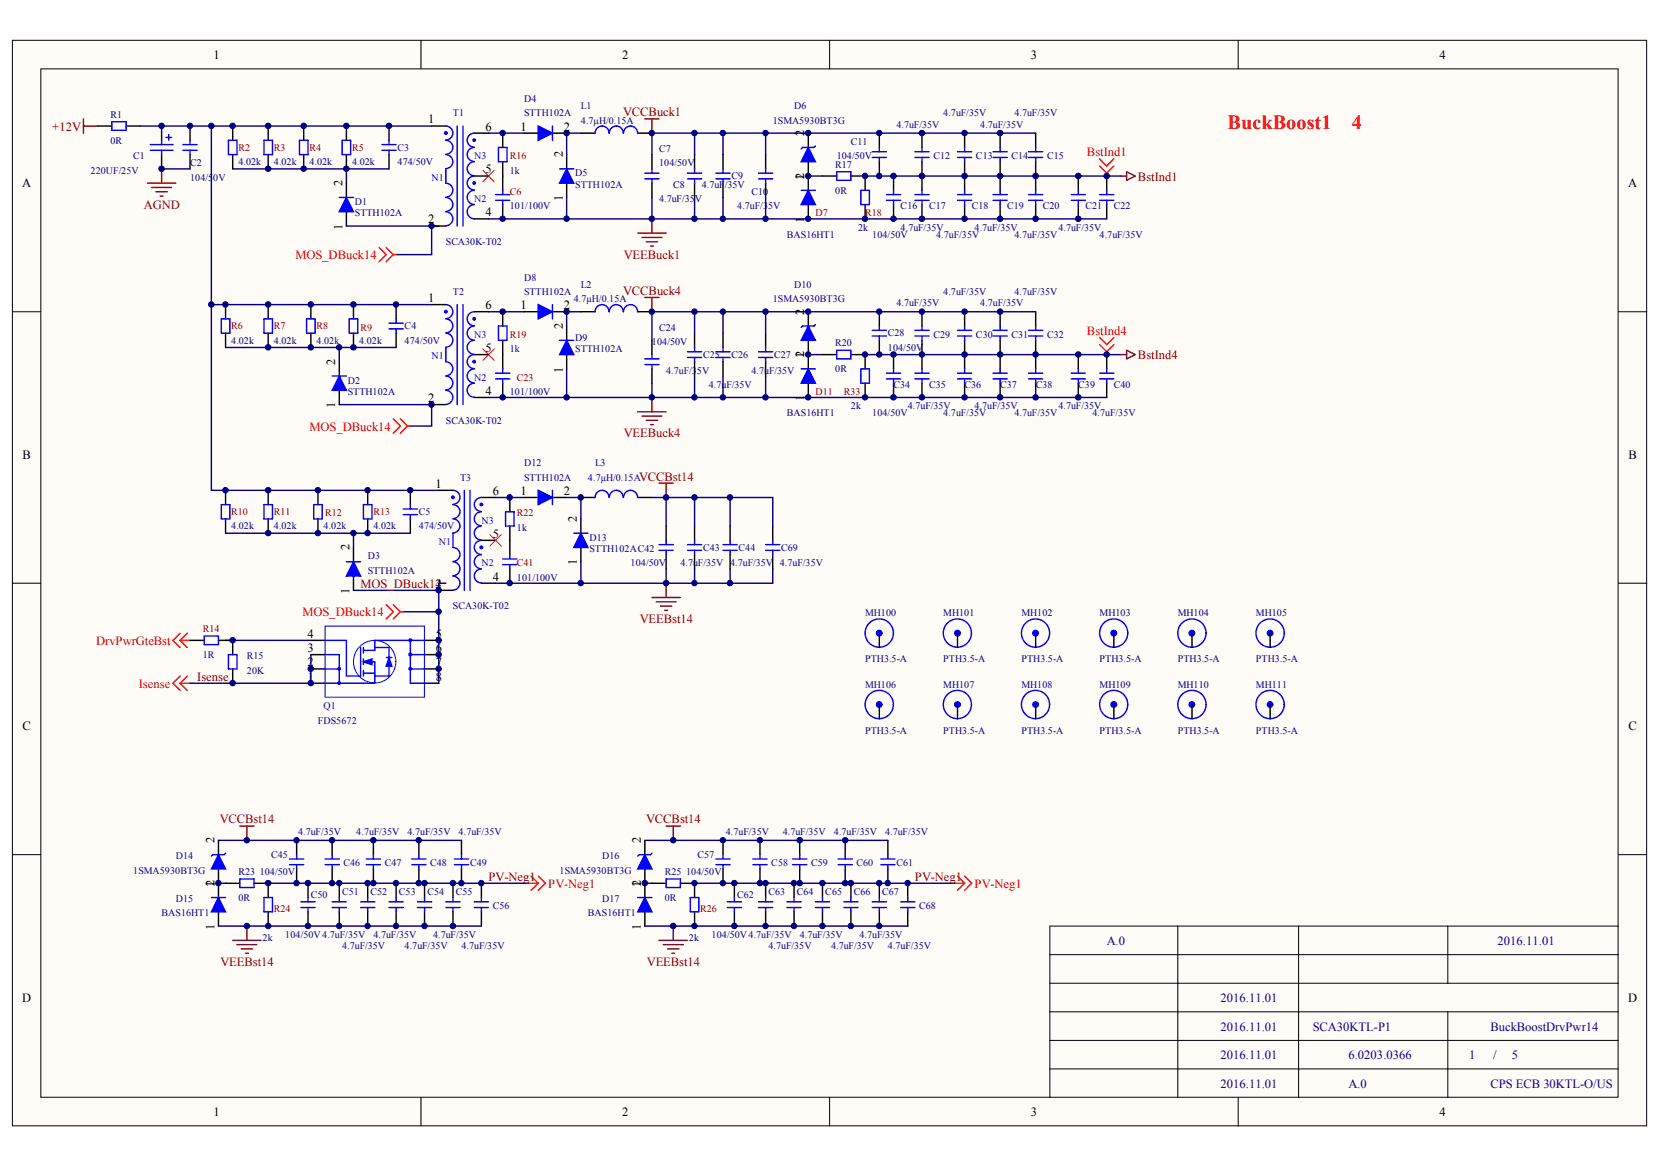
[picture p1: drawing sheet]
<svg xmlns="http://www.w3.org/2000/svg" width="289mm" height="202mm" viewBox="0 0 289 202" stroke-linecap="round" stroke-linejoin="round" font-family="sans-serif">
<defs><g id="words">
<g font-size="3.5" fill="#f00">
<text x="212.2" y="22.2">BuckBoost1</text>
<text x="233.8" y="22.2">4</text>
</g>
<g font-size="2.2">
<text x="36.9" y="10.2">1</text>
<text x="107.6" y="10.2">2</text>
<text x="178.2" y="10.2">3</text>
<text x="248.9" y="10.2">4</text>
<text x="74" y="21.3">1</text>
<text x="84" y="22.6">6</text>
<text x="90" y="22.6">1</text>
<text x="97.5" y="22.6">2</text>
<text x="84" y="30">5</text>
<text x="3.8" y="32.4">A</text>
<text x="281.5" y="32.4">A</text>
<text x="74" y="38.6">2</text>
<text x="84" y="37.4">4</text>
<text x="74" y="52.2">1</text>
<text x="84" y="53.4">6</text>
<text x="90" y="53.4">1</text>
<text x="97.5" y="53.4">2</text>
<text x="84" y="60.9">5</text>
<text x="74" y="69.5">2</text>
<text x="84" y="68.3">4</text>
<text x="3.9" y="79.3">B</text>
<text x="281.6" y="79.3">B</text>
<text x="75.3" y="84.3">1</text>
<text x="85.2" y="85.6">6</text>
<text x="90" y="85.6">1</text>
<text x="97.5" y="85.6">2</text>
<text x="85.2" y="93">5</text>
<text x="75.3" y="101.6">2</text>
<text x="85.2" y="100.4">4</text>
<text x="53.2" y="110.3">4</text>
<text x="53.2" y="112.7">3</text>
<text x="75.4" y="110.3">5</text>
<text x="75.4" y="112.7">6</text>
<text x="53.2" y="117.7">1</text>
<text x="53.2" y="115.2">2</text>
<text x="75.4" y="115.2">7</text>
<text x="75.4" y="117.7">8</text>
<text x="3.9" y="126.3">C</text>
<text x="281.6" y="126.3">C</text>
<text x="3.8" y="173.2">D</text>
<text x="281.5" y="173.2">D</text>
<text x="258.2" y="183.2">/</text>
<text x="36.9" y="193">1</text>
<text x="107.6" y="193">2</text>
<text x="178.2" y="193">3</text>
<text x="248.9" y="193">4</text>
</g>
<g font-size="2.2" fill="#800000">
<text x="9" y="22.6">+12V</text>
<text x="107.7" y="20.1">VCCBuck1</text>
<text x="196.8" y="31.2">BstInd1</text>
<text x="24.9" y="36.1">AGND</text>
<text x="107.9" y="44.7">VEEBuck1</text>
<text x="107.7" y="51">VCCBuck4</text>
<text x="196.8" y="62.1">BstInd4</text>
<text x="107.9" y="75.6">VEEBuck4</text>
<text x="110.5" y="83.1">VCCBst14</text>
<text x="62.3" y="101.6">MOS_DBuck14</text>
<text x="110.6" y="107.7">VEEBst14</text>
<text x="34.1" y="117.7">Isense</text>
<text x="38" y="142.4">VCCBst14</text>
<text x="111.7" y="142.4">VCCBst14</text>
<text x="84.5" y="152.3">PV-Neg1</text>
<text x="158.2" y="152.3">PV-Neg1</text>
<text x="38.1" y="167">VEEBst14</text>
<text x="111.8" y="167">VEEBst14</text>
</g>
<g font-size="2.2" fill="#f00">
<text x="187.9" y="27">BstInd1</text>
<text x="51.1" y="44.8">MOS_DBuck14</text>
<text x="187.9" y="57.9">BstInd4</text>
<text x="53.5" y="74.4">MOS_DBuck14</text>
<text x="52.3" y="106.6">MOS_DBuck14</text>
<text x="16.6" y="111.5">DrvPwrGteBst</text>
<text x="24" y="118.9">Isense</text>
<text x="94.8" y="153.5">PV-Neg1</text>
<text x="168.5" y="153.5">PV-Neg1</text>
</g>
<g font-size="2.2" fill="#0c0087">
<text x="191.4" y="163.4">A.0</text>
<text x="258.9" y="163.4">2016.11.01</text>
<text x="211" y="173.3">2016.11.01</text>
<text x="211" y="178.2">2016.11.01</text>
<text x="227" y="178.2">SCA30KTL-P1</text>
<text x="257.7" y="178.2">BuckBoostDrvPwr14</text>
<text x="211" y="183.2">2016.11.01</text>
<text x="233.1" y="183.2">6.0203.0366</text>
<text x="254" y="183.2">1</text>
<text x="261.4" y="183.2">5</text>
<text x="211" y="188.1">2016.11.01</text>
<text x="233.1" y="188.1">A.0</text>
<text x="257.7" y="188.1">CPS ECB 30KTL-O/US</text>
</g>
<g font-size="2.1">
<text x="139.1" y="23.5" transform="rotate(-90 139.1 23.5)">2</text>
<text x="97.3" y="27.2" transform="rotate(-90 97.3 27.2)">2</text>
<text x="59.2" y="32.2" transform="rotate(-90 59.2 32.2)">2</text>
<text x="97.3" y="34.8" transform="rotate(-90 97.3 34.8)">1</text>
<text x="139.1" y="31.1" transform="rotate(-90 139.1 31.1)">1</text>
<text x="139.1" y="30.9" transform="rotate(-90 139.1 30.9)">2</text>
<text x="59.2" y="39.7" transform="rotate(-90 59.2 39.7)">1</text>
<text x="139.1" y="38.5" transform="rotate(-90 139.1 38.5)">1</text>
<text x="97.3" y="56.9" transform="rotate(-90 97.3 56.9)">2</text>
<text x="139.1" y="54.4" transform="rotate(-90 139.1 54.4)">2</text>
<text x="58" y="63" transform="rotate(-90 58 63)">2</text>
<text x="97.3" y="64.4" transform="rotate(-90 97.3 64.4)">1</text>
<text x="139.1" y="62" transform="rotate(-90 139.1 62)">1</text>
<text x="139.1" y="61.8" transform="rotate(-90 139.1 61.8)">2</text>
<text x="58" y="70.6" transform="rotate(-90 58 70.6)">1</text>
<text x="139.1" y="69.4" transform="rotate(-90 139.1 69.4)">1</text>
<text x="60.4" y="95.2" transform="rotate(-90 60.4 95.2)">2</text>
<text x="99.7" y="90.2" transform="rotate(-90 99.7 90.2)">2</text>
<text x="99.7" y="97.8" transform="rotate(-90 99.7 97.8)">1</text>
<text x="60.4" y="102.7" transform="rotate(-90 60.4 102.7)">1</text>
<text x="37.1" y="145.8" transform="rotate(-90 37.1 145.8)">2</text>
<text x="110.8" y="145.8" transform="rotate(-90 110.8 145.8)">2</text>
<text x="37.1" y="153.4" transform="rotate(-90 37.1 153.4)">1</text>
<text x="37.1" y="153.2" transform="rotate(-90 37.1 153.2)">2</text>
<text x="110.8" y="153.4" transform="rotate(-90 110.8 153.4)">1</text>
<text x="110.8" y="153.2" transform="rotate(-90 110.8 153.2)">2</text>
<text x="37.1" y="160.8" transform="rotate(-90 37.1 160.8)">1</text>
<text x="110.8" y="160.8" transform="rotate(-90 110.8 160.8)">1</text>
</g>
<g font-size="1.7" fill="#000080">
<text x="90.6" y="17.7">D4</text>
<text x="19.1" y="20.4">R1</text>
<text x="78.3" y="20.1">T1</text>
<text x="90.6" y="20.1">STTH102A</text>
<text x="100.4" y="18.9">L1</text>
<text x="100.4" y="21.4">4.7μH/0.15A</text>
<text x="133.6" y="21.4">1SMA5930BT3G</text>
<text x="137.3" y="18.9">D6</text>
<text x="155" y="22.1">4.7uF/35V</text>
<text x="163.1" y="20.1">4.7uF/35V</text>
<text x="169.5" y="22.1">4.7uF/35V</text>
<text x="175.4" y="20.1">4.7uF/35V</text>
<text x="19.1" y="24.8">0R</text>
<text x="23" y="27.5">C1</text>
<text x="32.9" y="28.8">C2</text>
<text x="41.2" y="28.5">4.02k</text>
<text x="47.4" y="28.5">4.02k</text>
<text x="53.5" y="28.5">4.02k</text>
<text x="60.9" y="28.5">4.02k</text>
<text x="68.7" y="26.1">C3</text>
<text x="68.7" y="28.5">474/50V</text>
<text x="114" y="26.3">C7</text>
<text x="114" y="28.8">104/50V</text>
<text x="144.4" y="29">R17</text>
<text x="144.7" y="27.5">104/50V</text>
<text x="147.1" y="25.1">C11</text>
<text x="161.4" y="27.5">C12</text>
<text x="168.8" y="27.5">C13</text>
<text x="174.9" y="27.5">C14</text>
<text x="181" y="27.5">C15</text>
<text x="15.7" y="30">220UF/25V</text>
<text x="32.9" y="31.2">104/50V</text>
<text x="61.4" y="35.4">D1</text>
<text x="88.2" y="30">1k</text>
<text x="99.5" y="30.5">D5</text>
<text x="99.5" y="32.5">STTH102A</text>
<text x="114" y="34.9">4.7uF/35</text>
<text x="116.4" y="32.5">C8</text>
<text x="120.2" y="34.9">V</text>
<text x="121.3" y="32.5">4.7uF</text>
<text x="125.3" y="32.5">/35V</text>
<text x="126.5" y="31">C9</text>
<text x="129.9" y="33.7">C10</text>
<text x="144.4" y="33.5">0R</text>
<text x="61.4" y="37.4">STTH102A</text>
<text x="88.2" y="36.2">101/100V</text>
<text x="127.5" y="36.2">4.7uF/35V</text>
<text x="136.1" y="41.1">BAS16HT1</text>
<text x="148.4" y="39.9">2k</text>
<text x="150.8" y="41.1">104/50V</text>
<text x="155.7" y="36.2">C16</text>
<text x="155.7" y="39.9">4.7uF/35V</text>
<text x="160.6" y="36.2">C17</text>
<text x="161.9" y="41.1">4.7uF/35V</text>
<text x="168" y="36.2">C18</text>
<text x="168.5" y="39.9">4.7uF/35V</text>
<text x="174.2" y="36.2">C19</text>
<text x="175.4" y="41.1">4.7uF/35V</text>
<text x="180.3" y="36.2">C20</text>
<text x="183" y="39.9">4.7uF/35V</text>
<text x="187.7" y="36.2">C21</text>
<text x="190.1" y="41.1">4.7uF/35V</text>
<text x="192.6" y="36.2">C22</text>
<text x="77.1" y="42.4">SCA30K-T02</text>
<text x="78.3" y="51">T2</text>
<text x="90.6" y="48.5">D8</text>
<text x="90.6" y="51">STTH102A</text>
<text x="99.2" y="52.2">4.7μH/0.15A</text>
<text x="100.4" y="49.8">L2</text>
<text x="133.6" y="52.2">1SMA5930BT3G</text>
<text x="137.3" y="49.8">D10</text>
<text x="155" y="53">4.7uF/35V</text>
<text x="163.1" y="51">4.7uF/35V</text>
<text x="169.5" y="53">4.7uF/35V</text>
<text x="175.4" y="51">4.7uF/35V</text>
<text x="40" y="59.4">4.02k</text>
<text x="47.4" y="59.4">4.02k</text>
<text x="54.7" y="59.4">4.02k</text>
<text x="62.1" y="59.4">4.02k</text>
<text x="70" y="56.9">C4</text>
<text x="70" y="59.4">474/50V</text>
<text x="99.5" y="58.9">D9</text>
<text x="112.7" y="59.6">104/50V</text>
<text x="114" y="57.2">C24</text>
<text x="144.4" y="59.9">R20</text>
<text x="153.5" y="58.2">C28</text>
<text x="161.4" y="58.4">C29</text>
<text x="168.8" y="58.4">C30</text>
<text x="174.9" y="58.4">C31</text>
<text x="181" y="58.4">C32</text>
<text x="88.2" y="60.9">1k</text>
<text x="99.5" y="60.9">STTH102A</text>
<text x="115.2" y="64.6">4.7uF/35V</text>
<text x="121.6" y="61.9">C25</text>
<text x="126.5" y="61.9">C26</text>
<text x="129.9" y="64.6">4.7uF/35V</text>
<text x="133.9" y="61.9">C27</text>
<text x="144.4" y="64.3">0R</text>
<text x="153.5" y="60.6">104/50V</text>
<text x="60.1" y="66.3">D2</text>
<text x="60.1" y="68.3">STTH102A</text>
<text x="88.2" y="68.3">101/100V</text>
<text x="122.6" y="67.1">4.7uF/35V</text>
<text x="147.1" y="70.8">2k</text>
<text x="154.5" y="67.1">C34</text>
<text x="157" y="70.8">4.7uF/35V</text>
<text x="160.6" y="67.1">C35</text>
<text x="166.8" y="67.1">C36</text>
<text x="168.5" y="70.8">4.7uF/35V</text>
<text x="172.9" y="67.1">C37</text>
<text x="179.1" y="67.1">C38</text>
<text x="183" y="70.8">4.7uF/35V</text>
<text x="186.4" y="67.1">C39</text>
<text x="192.6" y="67.1">C40</text>
<text x="77.1" y="73.2">SCA30K-T02</text>
<text x="136.1" y="72">BAS16HT1</text>
<text x="150.8" y="72">104/50V</text>
<text x="163.1" y="72">4.7uF/35V</text>
<text x="175.4" y="72">4.7uF/35V</text>
<text x="188.9" y="72">4.7uF/35V</text>
<text x="79.5" y="83.1">T3</text>
<text x="90.6" y="80.6">D12</text>
<text x="90.6" y="83.1">STTH102A</text>
<text x="101.7" y="83.1">4.7μH/0.15A</text>
<text x="102.9" y="80.6">L3</text>
<text x="72.4" y="89">C5</text>
<text x="40" y="91.5">4.02k</text>
<text x="47.4" y="91.5">4.02k</text>
<text x="56" y="91.5">4.02k</text>
<text x="64.6" y="91.5">4.02k</text>
<text x="72.4" y="91.5">474/50V</text>
<text x="89.4" y="91.8">1k</text>
<text x="101.9" y="93.5">D13</text>
<text x="101.9" y="95.5">STTH102AC42</text>
<text x="121.6" y="95.2">C43</text>
<text x="127.7" y="95.2">C44</text>
<text x="135.1" y="95.2">C69</text>
<text x="63.6" y="96.7">D3</text>
<text x="63.6" y="99.2">STTH102A</text>
<text x="89.4" y="100.4">101/100V</text>
<text x="109" y="97.9">104/50V</text>
<text x="117.6" y="97.9">4.7uF/35V</text>
<text x="126.2" y="97.9">4.7uF/35V</text>
<text x="134.8" y="97.9">4.7uF/35V</text>
<text x="78.3" y="105.4">SCA30K-T02</text>
<text x="149.6" y="106.6">MH100</text>
<text x="163.1" y="106.6">MH101</text>
<text x="176.6" y="106.6">MH102</text>
<text x="190.1" y="106.6">MH103</text>
<text x="203.6" y="106.6">MH104</text>
<text x="217.2" y="106.6">MH105</text>
<text x="35.1" y="113.8">1R</text>
<text x="42.7" y="114">R15</text>
<text x="42.7" y="116.5">20K</text>
<text x="149.6" y="114.5">PTH3.5-A</text>
<text x="149.6" y="118.9">MH106</text>
<text x="163.1" y="114.5">PTH3.5-A</text>
<text x="163.1" y="118.9">MH107</text>
<text x="176.6" y="114.5">PTH3.5-A</text>
<text x="176.6" y="118.9">MH108</text>
<text x="190.1" y="114.5">PTH3.5-A</text>
<text x="190.1" y="118.9">MH109</text>
<text x="203.6" y="114.5">PTH3.5-A</text>
<text x="203.6" y="118.9">MH110</text>
<text x="217.2" y="114.5">PTH3.5-A</text>
<text x="217.2" y="118.9">MH111</text>
<text x="55" y="125.1">FDS5672</text>
<text x="56" y="122.6">Q1</text>
<text x="149.6" y="126.8">PTH3.5-A</text>
<text x="163.1" y="126.8">PTH3.5-A</text>
<text x="176.6" y="126.8">PTH3.5-A</text>
<text x="190.1" y="126.8">PTH3.5-A</text>
<text x="203.6" y="126.8">PTH3.5-A</text>
<text x="217.2" y="126.8">PTH3.5-A</text>
<text x="30.4" y="148.6">D14</text>
<text x="46.9" y="148.3">C45</text>
<text x="51.5" y="144.4">4.7uF/35V</text>
<text x="61.6" y="144.4">4.7uF/35V</text>
<text x="66.5" y="149.8">C47</text>
<text x="70.5" y="144.4">4.7uF/35V</text>
<text x="74.4" y="149.8">C48</text>
<text x="79.3" y="144.4">4.7uF/35V</text>
<text x="81.3" y="149.8">C49</text>
<text x="104.1" y="148.6">D16</text>
<text x="120.6" y="148.3">C57</text>
<text x="125.5" y="144.4">4.7uF/35V</text>
<text x="135.3" y="144.4">4.7uF/35V</text>
<text x="140.2" y="149.8">C59</text>
<text x="144.2" y="144.4">4.7uF/35V</text>
<text x="148.1" y="149.8">C60</text>
<text x="153" y="144.4">4.7uF/35V</text>
<text x="155" y="149.8">C61</text>
<text x="23" y="151.1">1SMA5930BT3G</text>
<text x="30.4" y="156">D15</text>
<text x="41.2" y="151.3">R23</text>
<text x="41.2" y="155.8">0R</text>
<text x="44.9" y="151.3">104/50V</text>
<text x="53.7" y="155.3">C50</text>
<text x="64.1" y="154.8">C52</text>
<text x="69" y="154.8">C53</text>
<text x="73.9" y="154.8">C54</text>
<text x="78.8" y="154.8">C55</text>
<text x="96.8" y="151.1">1SMA5930BT3G</text>
<text x="104.1" y="156">D17</text>
<text x="114.9" y="151.3">R25</text>
<text x="114.9" y="155.8">0R</text>
<text x="118.6" y="151.3">104/50V</text>
<text x="127.5" y="155.3">C62</text>
<text x="137.8" y="154.8">C64</text>
<text x="142.7" y="154.8">C65</text>
<text x="147.6" y="154.8">C66</text>
<text x="152.5" y="154.8">C67</text>
<text x="27.9" y="158.5">BAS16HT1</text>
<text x="85.2" y="157.2">C56</text>
<text x="101.7" y="158.5">BAS16HT1</text>
<text x="158.9" y="157.2">C68</text>
<text x="45.4" y="162.7">2k</text>
<text x="49.3" y="162.2">104/50V4.7uF/35V</text>
<text x="59.2" y="164.2">4.7uF/35V</text>
<text x="64.6" y="162.2">4.7uF/35V</text>
<text x="70" y="164.2">4.7uF/35V</text>
<text x="74.9" y="162.2">4.7uF/35V</text>
<text x="79.8" y="164.2">4.7uF/35V</text>
<text x="119.1" y="162.7">2k</text>
<text x="123" y="162.2">104/50V4.7uF/35V</text>
<text x="132.9" y="164.2">4.7uF/35V</text>
<text x="138.3" y="162.2">4.7uF/35V</text>
<text x="143.7" y="164.2">4.7uF/35V</text>
<text x="148.6" y="162.2">4.7uF/35V</text>
<text x="153.5" y="164.2">4.7uF/35V</text>
</g>
<g font-size="1.7" fill="#800000">
<text x="41.2" y="26.1">R2</text>
<text x="47.4" y="26.1">R3</text>
<text x="53.5" y="26.1">R4</text>
<text x="60.9" y="26.1">R5</text>
<text x="88.2" y="27.5">R16</text>
<text x="88.2" y="33.7">C6</text>
<text x="141" y="37.4">D7</text>
<text x="149.6" y="37.4">R18</text>
<text x="40" y="56.9">R6</text>
<text x="47.4" y="56.9">R7</text>
<text x="54.7" y="56.9">R8</text>
<text x="62.3" y="57.2">R9</text>
<text x="88.2" y="58.4">R19</text>
<text x="89.4" y="65.8">C23</text>
<text x="141" y="68.3">D11</text>
<text x="145.9" y="68.3">R33</text>
<text x="40" y="89">R10</text>
<text x="47.4" y="89">R11</text>
<text x="56.2" y="89.3">R12</text>
<text x="64.6" y="89">R13</text>
<text x="89.4" y="89.3">R22</text>
<text x="89.4" y="97.9">C41</text>
<text x="35.1" y="109.3">R14</text>
<text x="47.4" y="157.7">R24</text>
<text x="121.1" y="157.7">R26</text>
</g>
<g font-size="1.7" fill="#00f">
<text x="82" y="27.5">N3</text>
<text x="74.6" y="31.2">N1</text>
<text x="82" y="34.9">N2</text>
<text x="82" y="58.4">N3</text>
<text x="74.6" y="62.1">N1</text>
<text x="82" y="65.8">N2</text>
<text x="75.9" y="94.2">N1</text>
<text x="83.2" y="90.5">N3</text>
<text x="83.2" y="97.9">N2</text>
</g>
<g font-size="1.7" fill="#0000bf">
<text x="59.4" y="149.8">C46</text>
<text x="133.4" y="149.8">C58</text>
<text x="59.2" y="154.8">C51</text>
<text x="132.9" y="154.8">C63</text>
</g>
</g></defs>
<g fill="#fffcf8" stroke="#000" stroke-width=".17">
<path d="M2.1 7h282.6v187.7h-282.6z"/>
<path d="M7.1 11.9h272.7v177.8h-272.7z"/>
</g>
<path d="M72.8 7v4.9M143.4 7v4.9M214.1 7v4.9M2.1 53.9h5M279.8 53.9h4.9M2.1 100.8h5M279.8 100.8h4.9M2.1 147.8h5M279.8 147.8h4.9M72.8 189.8v4.9M143.4 189.8v4.9M214.1 189.8v4.9" fill="none" stroke="#000" stroke-width=".17"/>
<g fill="none" stroke="#800000" stroke-width=".25">
<path d="M25.5 31.7h4.9M26.2 32.4h3.5M27 33.2h1.9M27.7 33.9h.5M27.9 29.2v2.5M111.5 20.6h2.5M112.7 20.6v2.4M112.7 37.9v2.4M110.3 40.3h4.9M111 41.1h3.4M111.5 51.4h2.5M111.7 41.8h2"/>
<path d="M112.5 42.5h.5M112.7 51.4v2.5M110.3 71.2h4.9M111 71.9h3.4M111.7 72.7h2M112.5 73.4h.5M112.7 68.7v2.5"/>
</g>
<path d="M24.3 21.8h50.3M27.9 29.2h5M40.2 29.2h19.7v2.5M59.9 29.2h7.4M75.9 39.1h-1.3v4.9h-6.1M98 34.1v3.8M100.4 53.9h-2.4v2.5M39 60.1h19.7v2.5M58.7 70h15.9v3.7h-3.7M58.7 60.1h9.8M98 63.8v4.9" fill="none" stroke="#000080" stroke-width=".25"/>
<g fill="none" stroke="#000" stroke-width=".25">
<path d="M32.9 21.8v2.5M32.9 26.7v2.5M59.9 31.7v2.4M59.9 36.6v2.5M67.3 21.8v2.5M67.3 26.7v2.5M90.6 23h2.5M95.5 23h2.5M98 26.7v2.5M98 31.7v2.4M112.7 26.7v2.5M112.7 31.7v2.4"/>
<path d="M68.5 52.7v2.4M68.5 57.6v2.5M90.6 53.9h2.5M95.5 53.9h2.5M98 56.4v2.4M112.7 58.8v2.5M58.7 62.6v2.4M58.7 67.5v2.5M98 61.3v2.5M112.7 63.8v2.5M40.2 110.7v2.5M40.2 115.7v2.4"/>
<path d="M53.7 118.1h2.5M53.7 110.7h2.5M53.7 115.7h2.5M53.7 113.2h2.5M73.4 118.1h2.5M73.4 110.7h2.5M73.4 115.7h2.5M73.4 113.2h2.5"/>
</g>
<g fill="none" stroke="#00f" stroke-width=".25">
<path d="M31.6 25h2.5M31.6 26h2.5M32.9 24.3v.7M32.9 26v.7M66 25h2.5M66 26h2.5M67.3 24.3v.7M67.3 26v.7M111.5 30.9h2.5M111.5 29.9h2.5M112.7 29.2v.7M112.7 30.9v.8"/>
<path d="M67.3 55.9h2.4M67.3 56.9h2.4M68.5 55.1v.8M68.5 56.9v.7M111.5 63h2.5M111.5 62.1h2.5M112.7 61.3v.8M112.7 63v.8M39.5 113.2h1.5v2.5h-1.5z"/>
</g>
<g fill="#00f" stroke="#00f" stroke-width=".25">
<path d="M93.1 21.8l2.4 1.2-2.4 1.3z"/>
<path d="M98 29.2l1.2 2.5h-2.4z"/>
<path d="M59.9 34.1l1.2 2.5h-2.4z"/>
<path d="M93.1 52.7l2.4 1.2-2.4 1.2z"/>
<path d="M98 58.8l1.2 2.5h-2.4z"/>
<path d="M58.7 65l1.2 2.5h-2.5z"/>
<path d="M95.5 21.8v2.5z" fill-rule="evenodd"/>
<path d="M96.8 29.2h2.4z" fill-rule="evenodd"/>
<path d="M58.7 34.1h2.4z" fill-rule="evenodd"/>
<path d="M95.5 52.7v2.4z" fill-rule="evenodd"/>
<path d="M96.8 58.8h2.4z" fill-rule="evenodd"/>
<path d="M57.4 65h2.5z" fill-rule="evenodd"/>
</g>
<path d="M56.2 108.3h17.2v12.3h-17.2z" fill="#fff" stroke="#00f" stroke-width=".17"/>
<g fill="none" stroke="#00f" stroke-width=".25">
<path d="M39.5 24.3h1.5v2.4h-1.5zM45.6 24.3h1.5v2.4h-1.5zM51.8 24.3h1.5v2.4h-1.5zM59.2 24.3h1.4v2.4h-1.4zM77.1 26.7a1.21 1.21 0 0 1 1.2 1.2 1.21 1.21 0 0 1-1.2 1.3M77.1 24.3a1.21 1.21 0 0 1 1.2 1.2 1.21 1.21 0 0 1-1.2 1.2M77.1 21.8a1.21 1.21 0 0 1 1.2 1.2 1.21 1.21 0 0 1-1.2 1.2M77.1 31.7a1.21 1.21 0 0 1 1.2 1.2 1.21 1.21 0 0 1-1.2 1.2M79.1 21.8v17.3M80 21.8v17.3M85.7 33.7h2.5M85.7 34.6h2.5"/>
<path d="M86.2 25.5h1.5v2.5h-1.5zM86.9 32.9v.8M86.9 34.6v.8M105.3 23a1.2 1.2 0 0 0-1.2-1.2 1.2 1.2 0 0 0-1.2 1.2M107.8 23a1.2 1.2 0 0 0-1.2-1.2 1.2 1.2 0 0 0-1.2 1.2M110.2 23a1.22 1.22 0 0 0-1.2-1.2 1.22 1.22 0 0 0-1.2 1.2M118.9 29.9h2.4M118.9 30.9h2.4M120.1 29.2v.7M120.1 30.9v.8M123.8 29.9h2.4M123.8 30.9h2.4"/>
<path d="M125 29.2v.7M125 30.9v.8M131.2 29.9h2.4M131.2 30.9h2.4M132.4 29.2v.7M132.4 30.9v.8M141 25.3l-.3 .2h-1.9l-.3 .2M148.8 32.9h1.5v2.5h-1.5zM150.8 27.2h2.5M150.8 26.2h2.5M152 25.5v.7M152 27.2v.8"/>
<path d="M153.3 33.7h2.4M153.3 34.6h2.4M154.5 32.9v.8M154.5 34.6v.8M158.2 33.7h2.4M158.2 34.6h2.4M158.2 27.2h2.4M158.2 26.2h2.4M159.4 25.5v.7M159.4 27.2v.8M159.4 32.9v.8M159.4 34.6v.8"/>
<path d="M165.6 33.7h2.4M165.6 34.6h2.4M165.6 27.2h2.4M165.6 26.2h2.4M166.8 25.5v.7M166.8 27.2v.8M166.8 32.9v.8M166.8 34.6v.8M171.7 33.7h2.5M171.7 34.6h2.5M171.7 27.2h2.5M171.7 26.2h2.5"/>
<path d="M172.9 25.5v.7M172.9 27.2v.8M172.9 32.9v.8M172.9 34.6v.8M177.8 33.7h2.5M177.8 34.6h2.5M177.8 27.2h2.5M177.8 26.2h2.5M179.1 25.5v.7M179.1 27.2v.8M179.1 32.9v.8M179.1 34.6v.8"/>
<path d="M185.2 33.7h2.5M185.2 34.6h2.5M186.4 32.9v.8M186.4 34.6v.8M190.1 33.7h2.5M190.1 34.6h2.5M191.4 32.9v.8M191.4 34.6v.8M38.3 55.1h1.4v2.5h-1.4zM45.6 55.1h1.5v2.5h-1.5zM53 55.1h1.5v2.5h-1.5zM60.4 55.1h1.5v2.5h-1.5z"/>
<path d="M86.2 56.4h1.5v2.4h-1.5zM105.3 53.9a1.2 1.2 0 0 0-1.2-1.2 1.2 1.2 0 0 0-1.2 1.2M107.8 53.9a1.2 1.2 0 0 0-1.2-1.2 1.2 1.2 0 0 0-1.2 1.2M110.2 53.9a1.22 1.22 0 0 0-1.2-1.2 1.22 1.22 0 0 0-1.2 1.2M141 56.1l-.3 .3h-1.9l-.3 .2M150.8 58.1h2.5M150.8 57.1h2.5M152 56.4v.7M152 58.1v.7M158.2 58.1h2.4M158.2 57.1h2.4M159.4 56.4v.7"/>
<path d="M159.4 58.1v.7M165.6 58.1h2.4M165.6 57.1h2.4M166.8 56.4v.7M166.8 58.1v.7M171.7 58.1h2.5M171.7 57.1h2.5M172.9 56.4v.7M172.9 58.1v.7M177.8 58.1h2.5M177.8 57.1h2.5M179.1 56.4v.7"/>
<path d="M179.1 58.1v.7M85.7 64.5h2.5M85.7 65.5h2.5M86.9 63.8v.7M86.9 65.5v.8M118.9 60.8h2.4M118.9 61.8h2.4M120.1 60.1v.7M120.1 61.8v.8M123.8 60.8h2.4M123.8 61.8h2.4M125 60.1v.7"/>
<path d="M125 61.8v.8M131.2 60.8h2.4M131.2 61.8h2.4M132.4 60.1v.7M132.4 61.8v.8M148.8 63.8h1.5v2.5h-1.5zM153.3 64.5h2.4M153.3 65.5h2.4M154.5 63.8v.7M154.5 65.5v.8M158.2 64.5h2.4M158.2 65.5h2.4"/>
<path d="M159.4 63.8v.7M159.4 65.5v.8M165.6 64.5h2.4M165.6 65.5h2.4M166.8 63.8v.7M166.8 65.5v.8M171.7 64.5h2.5M171.7 65.5h2.5M172.9 63.8v.7M172.9 65.5v.8M177.8 64.5h2.5M177.8 65.5h2.5"/>
<path d="M179.1 63.8v.7M179.1 65.5v.8M185.2 64.5h2.5M185.2 65.5h2.5M186.4 63.8v.7M186.4 65.5v.8M190.1 64.5h2.5M190.1 65.5h2.5M191.4 63.8v.7M191.4 65.5v.8M38.3 87.3h1.4v2.4h-1.4zM45.6 87.3h1.5v2.4h-1.5z"/>
<path d="M54.2 87.3h1.5v2.4h-1.5zM62.8 87.3h1.5v2.4h-1.5zM69.7 88h2.5M69.7 89h2.5M70.9 87.3v.7M70.9 89v.7M86.9 96.6h2.5M86.9 97.6h2.5M87.4 88.5h1.5v2.5h-1.5zM88.2 95.9v.7M88.2 97.6v.8M105.3 86a1.2 1.2 0 0 0-1.2-1.2 1.2 1.2 0 0 0-1.2 1.2"/>
<path d="M107.8 86a1.2 1.2 0 0 0-1.2-1.2 1.2 1.2 0 0 0-1.2 1.2M110.2 86a1.22 1.22 0 0 0-1.2-1.2 1.22 1.22 0 0 0-1.2 1.2M114 95.2h2.4M114 94.2h2.4M115.2 93.4v.8M115.2 95.2v.7M118.9 95.2h2.4M118.9 94.2h2.4M120.1 93.4v.8M120.1 95.2v.7M125 95.2h2.5M125 94.2h2.5"/>
<path d="M126.2 93.4v.8M126.2 95.2v.7M132.4 95.2h2.4M132.4 94.2h2.4M133.6 93.4v.8M133.6 95.2v.7M35.3 110h2.5v1.5h-2.5zM56.2 113.2h2.5v4.9M56.2 110.7h3.7v6.2h2.4v-4.9M56.2 115.7h2.5M62.8 116.4h2v.5M62.8 112v1"/>
<path d="M62.8 113.9v1M62.8 115.9v1M64.3 114.4h.5v2.5M64.8 116.9v1.2h-8.6M64.8 112v.5h-2M64.8 112h2.5v4.9h-2.5M66.8 113.7h1M70.9 110.7h-6.1v1.3M70.9 113.2h2.5M70.9 115.7h2.5M73.4 110.7h-2.5v7.4h2.5M39 147.5l-.2 .3h-2l-.3 .2"/>
<path d="M45.6 155.2h1.5v2.5h-1.5zM50.1 149.5h2.4M50.1 148.5h2.4M51.3 147.8v.7M51.3 149.5v.8M52 155.9h2.5M52 156.9h2.5M53.3 155.2v.7M53.3 156.9v.8M56.2 149.5h2.5M56.2 148.5h2.5M57.4 155.9h2.5"/>
<path d="M57.4 156.9h2.5M57.4 147.8v.7M57.4 149.5v.8M58.7 155.2v.7M58.7 156.9v.8M62.3 155.9h2.5M62.3 156.9h2.5M63.3 149.5h2.5M63.3 148.5h2.5M63.6 155.2v.7M63.6 156.9v.8M64.6 147.8v.7"/>
<path d="M64.6 149.5v.8M67.3 155.9h2.4M67.3 156.9h2.4M68.5 155.2v.7M68.5 156.9v.8M71.2 149.5h2.5M71.2 148.5h2.5M72.2 155.9h2.4M72.2 156.9h2.4M72.4 147.8v.7M72.4 149.5v.8M73.4 155.2v.7"/>
<path d="M73.4 156.9v.8M77.1 155.9h2.4M77.1 156.9h2.4M78.3 155.2v.7M78.3 156.9v.8M78.6 149.5h2.4M78.6 148.5h2.4M79.8 147.8v.7M79.8 149.5v.8M82 155.9h2.5M82 156.9h2.5M83.2 155.2v.7"/>
<path d="M83.2 156.9v.8M112.7 147.5l-.2 .3h-2l-.2 .2M119.4 155.2h1.4v2.5h-1.4zM123.8 149.5h2.4M123.8 148.5h2.4M125 147.8v.7M125 149.5v.8M125.7 155.9h2.5M125.7 156.9h2.5M127 155.2v.7M127 156.9v.8M130.2 149.5h2.4"/>
<path d="M130.2 148.5h2.4M131.2 155.9h2.4M131.2 156.9h2.4M131.4 147.8v.7M131.4 149.5v.8M132.4 155.2v.7M132.4 156.9v.8M136.1 155.9h2.4M136.1 156.9h2.4M137.1 149.5h2.4M137.1 148.5h2.4M137.3 155.2v.7"/>
<path d="M137.3 156.9v.8M138.3 147.8v.7M138.3 149.5v.8M141 155.9h2.4M141 156.9h2.4M142.2 155.2v.7M142.2 156.9v.8M144.9 149.5h2.5M144.9 148.5h2.5M145.9 155.9h2.5M145.9 156.9h2.5M146.1 147.8v.7"/>
<path d="M146.1 149.5v.8M147.1 155.2v.7M147.1 156.9v.8M150.8 155.9h2.5M150.8 156.9h2.5M152 155.2v.7M152 156.9v.8M152.3 149.5h2.4M152.3 148.5h2.4M153.5 147.8v.7M153.5 149.5v.8M155.7 155.9h2.5"/>
<path d="M155.7 156.9h2.5M157 155.2v.7M157 156.9v.8"/>
<circle cx="58.6" cy="118.1" r=".22"/>
<circle cx="58.6" cy="115.6" r=".22"/>
<circle cx="70.9" cy="115.6" r=".23"/>
<circle cx="70.9" cy="113.2" r=".23"/>
<circle cx="70.9" cy="110.7" r=".23"/>
<circle cx="152" cy="109.5" r="2.45"/>
<circle cx="165.5" cy="109.5" r="2.44"/>
<circle cx="179" cy="109.5" r="2.44"/>
<circle cx="192.6" cy="109.5" r="2.44"/>
<circle cx="206.1" cy="109.5" r="2.45"/>
<circle cx="219.6" cy="109.5" r="2.45"/>
<circle cx="152" cy="121.8" r="2.45"/>
<circle cx="165.5" cy="121.8" r="2.44"/>
<circle cx="179" cy="121.8" r="2.44"/>
<circle cx="192.6" cy="121.8" r="2.44"/>
<circle cx="206.1" cy="121.8" r="2.45"/>
<circle cx="219.6" cy="121.8" r="2.45"/>
</g>
<circle cx="64.8" cy="114.4" r="3.7" fill="none" stroke="#00f" stroke-width=".17"/>
<g fill="#00f" stroke="#00f" stroke-width=".25">
<path d="M62.8 114.4l1.5-.5v1z"/>
<path d="M67.3 113.7l.5 1.5h-1z"/>
<path d="M139.8 32.9l1.2 2.5h-2.5z"/>
<path d="M139.8 63.8l1.2 2.5h-2.5z"/>
<path d="M93.1 84.8l2.4 1.2-2.4 1.3z"/>
<path d="M100.4 92.2l1.3 2.5h-2.5z"/>
<path d="M61.1 97.1l1.2 2.5h-2.4z"/>
<path d="M37.8 155.2l1.2 2.5h-2.5z"/>
<path d="M111.5 155.2l1.2 2.5h-2.4z"/>
<path d="M139.8 25.5l1.2 2.5h-2.5z"/>
<path d="M139.8 56.4l1.2 2.4h-2.5z"/>
<path d="M37.8 147.8l1.2 2.5h-2.5z"/>
<path d="M111.5 147.8l1.2 2.5h-2.4z"/>
<path d="M138.5 32.9h2.5z" fill-rule="evenodd"/>
<path d="M138.5 63.8h2.5z" fill-rule="evenodd"/>
<path d="M95.5 84.8v2.5z" fill-rule="evenodd"/>
<path d="M99.2 92.2h2.5z" fill-rule="evenodd"/>
<path d="M59.9 97.1h2.4z" fill-rule="evenodd"/>
<path d="M36.5 155.2h2.5z" fill-rule="evenodd"/>
<path d="M110.3 155.2h2.4z" fill-rule="evenodd"/>
</g>
<g fill="none" stroke="#000080" stroke-width=".25">
<path d="M36.5 21.8v30.9h38.1M59.9 39.1h14.7M84.5 23h6.1M100.4 23h-2.4v3.7M112.7 34.1v3.8h-28.2M112.7 26.7v-3.7h7.4v3.7M120.1 34.1v3.8h-7.4M120.1 23h12.3v3.7M125 23v3.7M125 34.1v3.8M132.4 34.1v3.8h-12.3M132.4 23h46.7"/>
<path d="M132.4 37.9h59M139.8 30.4h2.4M149.6 30.4h44.2M36.5 52.7v32.1h39.4M84.5 53.9h6.1M120.1 53.9v3.7M125 53.9v3.7M132.4 57.6v-3.7h-19.7v4.9M132.4 53.9h46.7M112.7 66.3v2.4h-28.2M120.1 65v3.7M125 65v3.7"/>
<path d="M132.4 65v3.7h-19.7M132.4 68.7h59M139.8 61.3h2.4M149.6 61.3h44.2M39 92.2h31.9M61.1 92.2v2.5M85.7 86h4.9M98 86h2.4v3.7M100.4 97.1v3.7h-14.7M112.7 86h13.5v5M115.2 98.4v2.4h11v-2.4M115.2 86v5"/>
<path d="M120.1 86v5M120.1 98.4v2.4M126.2 86h7.4v5M133.6 98.4v2.4h-7.4M39 110.7h14.7M53.7 113.2v4.9h-20.8M61.1 102.1h14.8M75.9 105.8v12.3M77.1 100.8h-1.2v5h-6.2M100.4 100.8h14.8M37.8 152.7h1.2M37.8 145.3h42"/>
<path d="M46.4 152.7h44.9M111.5 152.7h1.2M111.5 145.3h42M120.1 152.7h45M37.8 160.1h45.4M111.5 160.1h45.5"/>
</g>
<g fill="none" stroke="#000" stroke-width=".25">
<path d="M40.2 21.8v2.5M40.2 26.7v2.5M46.4 21.8v2.5M46.4 26.7v2.5M52.5 21.8v2.5M52.5 26.7v2.5M59.9 21.8v2.5M59.9 26.7v2.5M74.6 39.1h2.5M82 30.4h2.5M86.9 23v2.5M86.9 28v4.9"/>
<path d="M86.9 35.4v2.5M100.4 23h2.5M110.3 23h2.4M120.1 26.7v2.5M120.1 31.7v2.4M125 26.7v2.5M125 31.7v2.4M132.4 26.7v2.5M132.4 31.7v2.4M139.8 23v2.5M139.8 28v4.9M139.8 35.4v2.5"/>
<path d="M149.6 30.4v2.5M149.6 35.4v2.5M152 23v2.5M152 28v2.4M154.5 30.4v2.5M154.5 35.4v2.5M159.4 23v2.5M159.4 28v4.9M159.4 35.4v2.5M166.8 23v2.5M166.8 28v4.9M166.8 35.4v2.5"/>
<path d="M172.9 23v2.5M172.9 28v4.9M172.9 35.4v2.5M179.1 23v2.5M179.1 28v4.9M179.1 35.4v2.5M186.4 30.4v2.5M186.4 35.4v2.5M191.4 30.4v2.5M191.4 35.4v2.5M39 52.7v2.4M39 57.6v2.5"/>
<path d="M46.4 52.7v2.4M46.4 57.6v2.5M53.7 52.7v2.4M53.7 57.6v2.5M61.1 52.7v2.4M61.1 57.6v2.5M86.9 53.9v2.5M86.9 58.8v5M100.4 53.9h2.5M110.3 53.9h2.4M120.1 57.6v2.5M125 57.6v2.5"/>
<path d="M132.4 57.6v2.5M139.8 53.9v2.5M139.8 58.8v5M152 53.9v2.5M152 58.8v2.5M159.4 53.9v2.5M159.4 58.8v5M166.8 53.9v2.5M166.8 58.8v5M172.9 53.9v2.5M172.9 58.8v5M179.1 53.9v2.5"/>
<path d="M179.1 58.8v5M86.9 66.3v2.4M120.1 62.6v2.4M125 62.6v2.4M132.4 62.6v2.4M139.8 66.3v2.4M149.6 61.3v2.5M149.6 66.3v2.4M154.5 61.3v2.5M154.5 66.3v2.4M159.4 66.3v2.4M166.8 66.3v2.4"/>
<path d="M172.9 66.3v2.4M179.1 66.3v2.4M186.4 61.3v2.5M186.4 66.3v2.4M191.4 61.3v2.5M191.4 66.3v2.4M39 84.8v2.5M39 89.7v2.5M46.4 84.8v2.5M46.4 89.7v2.5M55 84.8v2.5M55 89.7v2.5"/>
<path d="M61.1 94.7v2.4M61.1 99.6v2.5M63.6 84.8v2.5M63.6 89.7v2.5M70.9 84.8v2.5M70.9 89.7v2.5M88.2 86v2.5M88.2 91v4.9M88.2 98.4v2.4M90.6 86h2.5M95.5 86h2.5M100.4 86h2.5"/>
<path d="M100.4 89.7v2.5M100.4 94.7v2.4M110.3 86h2.4M115.2 91v2.4M115.2 95.9v2.5M120.1 91v2.4M120.1 95.9v2.5M126.2 91v2.4M126.2 95.9v2.5M133.6 91v2.4M133.6 95.9v2.5M32.9 110.7h2.4"/>
<path d="M37.8 110.7h2.4M152 109.5v2.5M165.6 109.5v2.5M179.1 109.5v2.5M192.6 109.5v2.5M206.1 109.5v2.5M219.6 109.5v2.5M152 121.8v2.5M165.6 121.8v2.5M179.1 121.8v2.5M192.6 121.8v2.5M206.1 121.8v2.5"/>
<path d="M219.6 121.8v2.5M37.8 145.3v2.5M37.8 150.3v4.9M37.8 157.7v2.4M46.4 152.7v2.5M46.4 157.7v2.4M51.3 145.3v2.5M51.3 150.3v2.4M53.3 152.7v2.5M53.3 157.7v2.4M57.4 145.3v2.5M57.4 150.3v2.4"/>
<path d="M58.7 152.7v2.5M58.7 157.7v2.4M63.6 152.7v2.5M63.6 157.7v2.4M64.6 145.3v2.5M64.6 150.3v2.4M68.5 152.7v2.5M68.5 157.7v2.4M72.4 145.3v2.5M72.4 150.3v2.4M73.4 152.7v2.5M73.4 157.7v2.4"/>
<path d="M78.3 152.7v2.5M78.3 157.7v2.4M79.8 145.3v2.5M79.8 150.3v2.4M83.2 152.7v2.5M83.2 157.7v2.4M111.5 145.3v2.5M111.5 150.3v4.9M111.5 157.7v2.4M120.1 152.7v2.5M120.1 157.7v2.4M125 145.3v2.5"/>
<path d="M125 150.3v2.4M127 152.7v2.5M127 157.7v2.4M131.4 145.3v2.5M131.4 150.3v2.4M132.4 152.7v2.5M132.4 157.7v2.4M137.3 152.7v2.5M137.3 157.7v2.4M138.3 145.3v2.5M138.3 150.3v2.4M142.2 152.7v2.5"/>
<path d="M142.2 157.7v2.4M146.1 145.3v2.5M146.1 150.3v2.4M147.1 152.7v2.5M147.1 157.7v2.4M152 152.7v2.5M152 157.7v2.4M153.5 145.3v2.5M153.5 150.3v2.4M157 152.7v2.5M157 157.7v2.4"/>
</g>
<g fill="none" stroke="#f00" stroke-width=".25">
<path d="M190.1 27.5l1.3 1.2 1.2-1.2M190.1 28.7l1.3 1.2M191.4 29.9v.5M192.6 28.7l-1.2 1.2M65.5 42.8l1.3 1.2-1.3 1.3M66.8 42.8l1.2 1.2M68 44l-1.2 1.3M68 44h.5M190.1 58.4l1.3 1.2 1.2-1.2M190.1 59.6l1.3 1.2M192.6 59.6l-1.2 1.2M68 72.4l1.2 1.3-1.2 1.2"/>
<path d="M69.2 72.4l1.3 1.3M70.5 73.7l-1.3 1.2M70.5 73.7h.4M191.4 60.8v.5M31.1 110.7l1.3 1.3M31.1 109.5l-1.2 1.2 1.2 1.3M31.1 110.7h1.8M31.1 118.1l1.3 1.3M31.1 116.9l-1.2 1.2 1.2 1.3M31.1 118.1h1.8M32.4 109.5l-1.3 1.2M32.4 116.9l-1.3 1.2"/>
<path d="M66.8 104.6l1.2 1.2-1.2 1.2M68 104.6l1.2 1.2M69.2 105.8l-1.2 1.2M69.2 105.8h.5M91.3 152.7h1.8M91.8 151.5l1.3 1.2M93.1 152.7l-1.3 1.3M93.1 151.5l1.2 1.2-1.2 1.3M165.1 152.7h1.7M165.6 151.5l1.2 1.2M166.8 152.7l-1.2 1.3M166.8 151.5l1.2 1.2-1.2 1.3"/>
</g>
<g fill="none" stroke="#800000" stroke-width=".25">
<path d="M14.4 20.6v2.4M14.4 21.8h2.5M193.8 30.4h1M194.8 29.7l1.5 .7-1.5 .8zM193.8 61.3h1M194.8 60.6l1.5 .7-1.5 .8zM114 83.6h2.4M115.2 83.6v2.4M112.7 103.3h4.9M113.5 104.1h3.4M114.2 104.8h2M114.9 105.5h.5"/>
<path d="M115.2 100.8v2.5M41.5 142.8h2.4M42.7 142.8v2.5M115.2 142.8h2.4M116.4 142.8v2.5M40.2 162.6h4.9M41 163.4h3.4M41.7 164.1h2M42.4 164.8h.5M42.7 160.1v2.5M114 162.6h4.9M114.7 163.4h3.4"/>
<path d="M115.4 164.1h2M116.2 164.8h.5M116.4 160.1v2.5"/>
</g>
<path d="M181.5 170v19.8M181.5 179.9h98.3M203.6 170v19.8M224.5 170v19.8M250.3 175v14.8" fill="none" stroke="#000" stroke-width=".17"/>
<path d="M83.5 29.5l1.9 1.9M85.4 29.5l-1.9 1.9M83.5 60.3l1.9 2M85.4 60.3l-1.9 2" fill="none" stroke="#f00" stroke-width=".17"/>
<g fill="#00f" stroke="#00f" stroke-width=".25">
<circle cx="152" cy="109.5" r=".47"/>
<circle cx="165.5" cy="109.5" r=".48"/>
<circle cx="179.1" cy="109.5" r=".48"/>
<circle cx="192.6" cy="109.5" r=".48"/>
<circle cx="206.1" cy="109.5" r=".47"/>
<circle cx="219.6" cy="109.5" r=".47"/>
<circle cx="152" cy="121.8" r=".47"/>
<circle cx="165.5" cy="121.8" r=".47"/>
<circle cx="179.1" cy="121.8" r=".47"/>
<circle cx="192.6" cy="121.8" r=".47"/>
<circle cx="206.1" cy="121.8" r=".47"/>
<circle cx="219.6" cy="121.8" r=".47"/>
</g>
<circle cx="77.1" cy="23" r=".25" fill="#0000bf" stroke="#00f" stroke-width=".17"/>
<path d="M77.1 36.6a1.21 1.21 0 0 1 1.2 1.2 1.21 1.21 0 0 1-1.2 1.2M77.1 34.1a1.21 1.21 0 0 1 1.2 1.3 1.21 1.21 0 0 1-1.2 1.2M82 30.4a1.21 1.21 0 0 0-1.2 1.2 1.21 1.21 0 0 0 1.2 1.3M82 32.9a1.22 1.22 0 0 0-1.2 1.2 1.22 1.22 0 0 0 1.2 1.3" fill="none" stroke="#00f" stroke-width=".25"/>
<path d="M82 23h2.5" fill="none" stroke="#000" stroke-width=".25"/>
<circle cx="82" cy="31.7" r=".25" fill="#0000bf" stroke="#00f" stroke-width=".17"/>
<path d="M77.1 29.2v2.5M82 35.4a1.22 1.22 0 0 0-1.2 1.2 1.22 1.22 0 0 0 1.2 1.2M82 23a1.21 1.21 0 0 0-1.2 1.2 1.21 1.21 0 0 0 1.2 1.2M82 25.5a1.21 1.21 0 0 0-1.2 1.2 1.21 1.21 0 0 0 1.2 1.2M82 28a1.21 1.21 0 0 0-1.2 1.2 1.21 1.21 0 0 0 1.2 1.2" fill="none" stroke="#00f" stroke-width=".25"/>
<circle cx="82" cy="24.2" r=".25" fill="#0000bf" stroke="#00f" stroke-width=".17"/>
<path d="M74.6 21.8h2.5M82 37.9h2.5M74.6 70h2.5M82 61.3h2.5" fill="none" stroke="#000" stroke-width=".25"/>
<path d="M77.1 57.6a1.21 1.21 0 0 1 1.2 1.2 1.21 1.21 0 0 1-1.2 1.2M77.1 55.1a1.21 1.21 0 0 1 1.2 1.3 1.21 1.21 0 0 1-1.2 1.2M77.1 52.7a1.21 1.21 0 0 1 1.2 1.2 1.21 1.21 0 0 1-1.2 1.2M79.1 52.7v17.3M80 52.7v17.3M77.1 62.6a1.21 1.21 0 0 1 1.2 1.2 1.21 1.21 0 0 1-1.2 1.2" fill="none" stroke="#00f" stroke-width=".25"/>
<circle cx="77.1" cy="53.9" r=".25" fill="#0000bf" stroke="#00f" stroke-width=".17"/>
<path d="M77.1 67.5a1.21 1.21 0 0 1 1.2 1.2 1.21 1.21 0 0 1-1.2 1.2M77.1 65a1.21 1.21 0 0 1 1.2 1.2 1.21 1.21 0 0 1-1.2 1.2M82 61.3a1.21 1.21 0 0 0-1.2 1.2 1.21 1.21 0 0 0 1.2 1.2M82 63.8a1.21 1.21 0 0 0-1.2 1.2 1.21 1.21 0 0 0 1.2 1.2" fill="none" stroke="#00f" stroke-width=".25"/>
<path d="M82 53.9h2.5" fill="none" stroke="#000" stroke-width=".25"/>
<circle cx="82" cy="62.5" r=".25" fill="#0000bf" stroke="#00f" stroke-width=".17"/>
<path d="M82 53.9a1.22 1.22 0 0 0-1.2 1.2 1.22 1.22 0 0 0 1.2 1.3 1.24 1.24 0 0 0-1.2 1.2 1.24 1.24 0 0 0 1.2 1.2 1.22 1.22 0 0 0-1.2 1.2 1.22 1.22 0 0 0 1.2 1.3M77.1 60.1v2.5M82 66.3a1.21 1.21 0 0 0-1.2 1.2 1.21 1.21 0 0 0 1.2 1.2" fill="none" stroke="#00f" stroke-width=".25"/>
<circle cx="82" cy="55.1" r=".25" fill="#0000bf" stroke="#00f" stroke-width=".17"/>
<path d="M74.6 52.7h2.5M82 68.7h2.5M83.2 93.4h2.5M75.9 102.1h2.4" fill="none" stroke="#000" stroke-width=".25"/>
<path d="M78.3 89.7a1.21 1.21 0 0 1 1.2 1.2 1.21 1.21 0 0 1-1.2 1.3M78.3 87.3a1.21 1.21 0 0 1 1.2 1.2 1.21 1.21 0 0 1-1.2 1.2M78.3 84.8a1.21 1.21 0 0 1 1.2 1.2 1.21 1.21 0 0 1-1.2 1.2M78.3 94.7a1.21 1.21 0 0 1 1.2 1.2 1.21 1.21 0 0 1-1.2 1.2M80.3 84.8v17.3M81.3 84.8v17.3" fill="none" stroke="#00f" stroke-width=".25"/>
<circle cx="78.3" cy="86" r=".25" fill="#0000bf" stroke="#00f" stroke-width=".17"/>
<path d="M78.3 99.6a1.21 1.21 0 0 1 1.2 1.2 1.21 1.21 0 0 1-1.2 1.2M78.3 97.1a1.21 1.21 0 0 1 1.2 1.3 1.21 1.21 0 0 1-1.2 1.2M83.2 93.4a1.22 1.22 0 0 0-1.2 1.3 1.22 1.22 0 0 0 1.2 1.2M83.2 95.9a1.22 1.22 0 0 0-1.2 1.2 1.22 1.22 0 0 0 1.2 1.3" fill="none" stroke="#00f" stroke-width=".25"/>
<path d="M83.2 86h2.5" fill="none" stroke="#000" stroke-width=".25"/>
<circle cx="83.2" cy="94.7" r=".26" fill="#0000bf" stroke="#00f" stroke-width=".17"/>
<path d="M78.3 92.2v2.5M83.2 98.4a1.21 1.21 0 0 0-1.2 1.2 1.21 1.21 0 0 0 1.2 1.2M83.2 86a1.21 1.21 0 0 0-1.2 1.2 1.21 1.21 0 0 0 1.2 1.2M83.2 88.5a1.21 1.21 0 0 0-1.2 1.2 1.21 1.21 0 0 0 1.2 1.2M83.2 91a1.21 1.21 0 0 0-1.2 1.2 1.21 1.21 0 0 0 1.2 1.2" fill="none" stroke="#00f" stroke-width=".25"/>
<circle cx="83.2" cy="87.2" r=".25" fill="#0000bf" stroke="#00f" stroke-width=".17"/>
<g fill="none" stroke="#000" stroke-width=".25">
<path d="M16.9 21.8h2.4M21.8 21.8h2.5M27.9 21.8v2.5M27.9 26.7v2.5M142.2 30.4h2.5M147.1 30.4h2.5M142.2 61.3h2.5M147.1 61.3h2.5M75.9 84.8h2.4M83.2 100.8h2.5M39 152.7h2.5M43.9 152.7h2.5"/>
<path d="M112.7 152.7h2.5M117.6 152.7h2.5"/>
</g>
<path d="M84.7 92.4l2 2M86.7 92.4l-2 2" fill="none" stroke="#f00" stroke-width=".17"/>
<path d="M19.3 21.1h2.5v1.4h-2.5zM26 25h3.9M26 26h3.9M27.9 24.3v.7M27.9 26v.7M28.7 23.8h1M29.2 23.3v1M144.7 29.7h2.4v1.5h-2.4zM144.7 60.6h2.4v1.5h-2.4zM41.5 152h2.4v1.5h-2.4zM115.2 152h2.4v1.5h-2.4z" fill="none" stroke="#00f" stroke-width=".25"/>
<path d="M181.5 160.1v9.9h98.3M181.5 175h98.3M181.5 165.1h98.3M181.5 160.1h98.3M203.6 160.1v9.9M224.5 160.1v9.9M250.3 160.1v9.9M181.5 184.8h98.3" fill="none" stroke="#000" stroke-width=".17"/>
<g fill="#000080" stroke="#000080" stroke-width=".17">
<circle cx="27.9" cy="29.2" r=".47"/>
<circle cx="27.9" cy="21.8" r=".47"/>
<circle cx="32.8" cy="21.8" r=".47"/>
<circle cx="36.5" cy="52.6" r=".47"/>
<circle cx="36.5" cy="21.8" r=".47"/>
<circle cx="37.7" cy="152.7" r=".47"/>
<circle cx="39" cy="84.8" r=".47"/>
<circle cx="39" cy="52.6" r=".47"/>
<circle cx="40.2" cy="118.1" r=".47"/>
<circle cx="40.2" cy="110.7" r=".47"/>
<circle cx="40.2" cy="21.8" r=".47"/>
<circle cx="42.7" cy="160.1" r=".47"/>
<circle cx="42.7" cy="145.3" r=".47"/>
<circle cx="46.4" cy="160.1" r=".47"/>
<circle cx="46.4" cy="152.7" r=".47"/>
<circle cx="46.4" cy="92.2" r=".47"/>
<circle cx="46.4" cy="84.8" r=".47"/>
<circle cx="46.4" cy="60.1" r=".47"/>
<circle cx="46.4" cy="52.6" r=".47"/>
<circle cx="46.4" cy="29.2" r=".47"/>
<circle cx="46.4" cy="21.8" r=".47"/>
<circle cx="51.3" cy="152.7" r=".47"/>
<circle cx="51.3" cy="145.3" r=".47"/>
<circle cx="52.5" cy="29.2" r=".47"/>
<circle cx="52.5" cy="21.8" r=".47"/>
<circle cx="53.2" cy="160.1" r=".47"/>
<circle cx="53.2" cy="152.7" r=".47"/>
<circle cx="53.7" cy="118.1" r=".47"/>
<circle cx="53.7" cy="115.6" r=".47"/>
<circle cx="53.7" cy="60.1" r=".47"/>
<circle cx="53.7" cy="52.6" r=".47"/>
<circle cx="55" cy="92.2" r=".47"/>
<circle cx="55" cy="84.8" r=".47"/>
<circle cx="57.4" cy="152.7" r=".47"/>
<circle cx="57.4" cy="145.3" r=".47"/>
<circle cx="58.6" cy="160.1" r=".47"/>
<circle cx="58.6" cy="152.7" r=".47"/>
<circle cx="58.6" cy="60.1" r=".47"/>
<circle cx="59.9" cy="29.2" r=".47"/>
<circle cx="59.9" cy="21.8" r=".47"/>
<circle cx="61.1" cy="92.2" r=".47"/>
<circle cx="61.1" cy="60.1" r=".47"/>
<circle cx="61.1" cy="52.6" r=".47"/>
<circle cx="63.6" cy="160.1" r=".47"/>
<circle cx="63.6" cy="152.7" r=".47"/>
<circle cx="63.6" cy="92.2" r=".47"/>
<circle cx="63.6" cy="84.8" r=".47"/>
<circle cx="64.6" cy="152.7" r=".47"/>
<circle cx="64.6" cy="145.3" r=".47"/>
<circle cx="67.3" cy="21.8" r=".47"/>
<circle cx="68.5" cy="160.1" r=".47"/>
<circle cx="68.5" cy="152.7" r=".47"/>
<circle cx="68.5" cy="52.6" r=".47"/>
<circle cx="70.9" cy="84.8" r=".47"/>
<circle cx="72.4" cy="152.7" r=".47"/>
<circle cx="72.4" cy="145.3" r=".47"/>
<circle cx="73.4" cy="160.1" r=".47"/>
<circle cx="73.4" cy="152.7" r=".47"/>
<circle cx="74.6" cy="70" r=".47"/>
<circle cx="74.6" cy="39.1" r=".47"/>
<circle cx="75.8" cy="115.6" r=".47"/>
<circle cx="75.8" cy="113.2" r=".47"/>
<circle cx="75.8" cy="110.7" r=".47"/>
<circle cx="75.8" cy="105.8" r=".47"/>
<circle cx="75.8" cy="102.1" r=".47"/>
<circle cx="78.3" cy="160.1" r=".47"/>
<circle cx="78.3" cy="152.7" r=".47"/>
<circle cx="79.8" cy="152.7" r=".47"/>
<circle cx="83.2" cy="152.7" r=".47"/>
<circle cx="86.9" cy="68.7" r=".47"/>
<circle cx="86.9" cy="53.9" r=".47"/>
<circle cx="86.9" cy="37.8" r=".47"/>
<circle cx="86.9" cy="23" r=".47"/>
<circle cx="88.1" cy="100.8" r=".47"/>
<circle cx="88.1" cy="86" r=".47"/>
<circle cx="98" cy="68.7" r=".47"/>
<circle cx="98" cy="53.9" r=".47"/>
<circle cx="98" cy="37.8" r=".47"/>
<circle cx="98" cy="23" r=".47"/>
<circle cx="100.4" cy="100.8" r=".47"/>
<circle cx="100.4" cy="86" r=".47"/>
<circle cx="111.5" cy="152.7" r=".47"/>
<circle cx="112.7" cy="68.7" r=".47"/>
<circle cx="112.7" cy="53.9" r=".47"/>
<circle cx="112.7" cy="37.8" r=".47"/>
<circle cx="112.7" cy="23" r=".47"/>
<circle cx="115.2" cy="100.8" r=".47"/>
<circle cx="115.2" cy="86" r=".48"/>
<circle cx="116.4" cy="160.1" r=".47"/>
<circle cx="116.4" cy="145.3" r=".47"/>
<circle cx="120.1" cy="160.1" r=".47"/>
<circle cx="120.1" cy="152.7" r=".47"/>
<circle cx="120.1" cy="100.8" r=".47"/>
<circle cx="120.1" cy="86" r=".47"/>
<circle cx="120.1" cy="68.7" r=".47"/>
<circle cx="120.1" cy="53.9" r=".47"/>
<circle cx="120.1" cy="37.8" r=".47"/>
<circle cx="120.1" cy="23" r=".47"/>
<circle cx="125" cy="152.7" r=".47"/>
<circle cx="125" cy="145.3" r=".47"/>
<circle cx="125" cy="68.7" r=".47"/>
<circle cx="125" cy="53.9" r=".47"/>
<circle cx="125" cy="37.8" r=".47"/>
<circle cx="125" cy="23" r=".47"/>
<circle cx="126.2" cy="100.8" r=".47"/>
<circle cx="126.2" cy="86" r=".47"/>
<circle cx="127" cy="160.1" r=".47"/>
<circle cx="127" cy="152.7" r=".47"/>
<circle cx="131.4" cy="152.7" r=".47"/>
<circle cx="131.4" cy="145.3" r=".47"/>
<circle cx="132.4" cy="160.1" r=".47"/>
<circle cx="132.4" cy="152.7" r=".47"/>
<circle cx="132.4" cy="68.7" r=".47"/>
<circle cx="132.4" cy="53.9" r=".47"/>
<circle cx="132.4" cy="37.8" r=".47"/>
<circle cx="132.4" cy="23" r=".47"/>
<circle cx="137.3" cy="160.1" r=".47"/>
<circle cx="137.3" cy="152.7" r=".47"/>
<circle cx="138.3" cy="152.7" r=".47"/>
<circle cx="138.3" cy="145.3" r=".47"/>
<circle cx="139.7" cy="68.7" r=".47"/>
<circle cx="139.7" cy="61.3" r=".47"/>
<circle cx="139.7" cy="53.9" r=".47"/>
<circle cx="139.7" cy="37.8" r=".47"/>
<circle cx="139.7" cy="30.4" r=".47"/>
<circle cx="139.7" cy="23" r=".47"/>
<circle cx="142.2" cy="160.1" r=".47"/>
<circle cx="142.2" cy="152.7" r=".47"/>
<circle cx="146.1" cy="152.7" r=".47"/>
<circle cx="146.1" cy="145.3" r=".47"/>
<circle cx="147.1" cy="160.1" r=".47"/>
<circle cx="147.1" cy="152.7" r=".47"/>
<circle cx="149.6" cy="68.7" r=".47"/>
<circle cx="149.6" cy="61.3" r=".47"/>
<circle cx="149.6" cy="37.8" r=".47"/>
<circle cx="149.6" cy="30.4" r=".47"/>
<circle cx="152" cy="160.1" r=".47"/>
<circle cx="152" cy="152.7" r=".47"/>
<circle cx="152" cy="61.3" r=".47"/>
<circle cx="152" cy="53.9" r=".47"/>
<circle cx="152" cy="30.4" r=".47"/>
<circle cx="152" cy="23" r=".47"/>
<circle cx="153.5" cy="152.7" r=".47"/>
<circle cx="154.5" cy="68.7" r=".47"/>
<circle cx="154.5" cy="61.3" r=".47"/>
<circle cx="154.5" cy="37.8" r=".47"/>
<circle cx="154.5" cy="30.4" r=".48"/>
<circle cx="156.9" cy="152.7" r=".47"/>
<circle cx="159.4" cy="68.7" r=".47"/>
<circle cx="159.4" cy="61.3" r=".47"/>
<circle cx="159.4" cy="53.9" r=".47"/>
<circle cx="159.4" cy="37.8" r=".47"/>
<circle cx="159.4" cy="30.4" r=".48"/>
<circle cx="159.4" cy="23" r=".47"/>
<circle cx="166.8" cy="68.7" r=".47"/>
<circle cx="166.8" cy="61.3" r=".47"/>
<circle cx="166.8" cy="53.9" r=".47"/>
<circle cx="166.8" cy="37.8" r=".47"/>
<circle cx="166.8" cy="30.4" r=".48"/>
<circle cx="166.8" cy="23" r=".47"/>
<circle cx="172.9" cy="68.7" r=".47"/>
<circle cx="172.9" cy="61.3" r=".47"/>
<circle cx="172.9" cy="53.9" r=".47"/>
<circle cx="172.9" cy="37.8" r=".47"/>
<circle cx="172.9" cy="30.4" r=".48"/>
<circle cx="172.9" cy="23" r=".47"/>
<circle cx="179.1" cy="68.7" r=".47"/>
<circle cx="179.1" cy="61.3" r=".47"/>
<circle cx="179.1" cy="37.8" r=".47"/>
<circle cx="179.1" cy="30.4" r=".48"/>
<circle cx="186.4" cy="68.7" r=".47"/>
<circle cx="186.4" cy="61.3" r=".47"/>
<circle cx="186.4" cy="37.8" r=".47"/>
<circle cx="186.4" cy="30.4" r=".48"/>
<circle cx="191.4" cy="61.3" r=".47"/>
<circle cx="191.3" cy="30.4" r=".48"/>
</g>
<use href="#words"/>
</svg>
